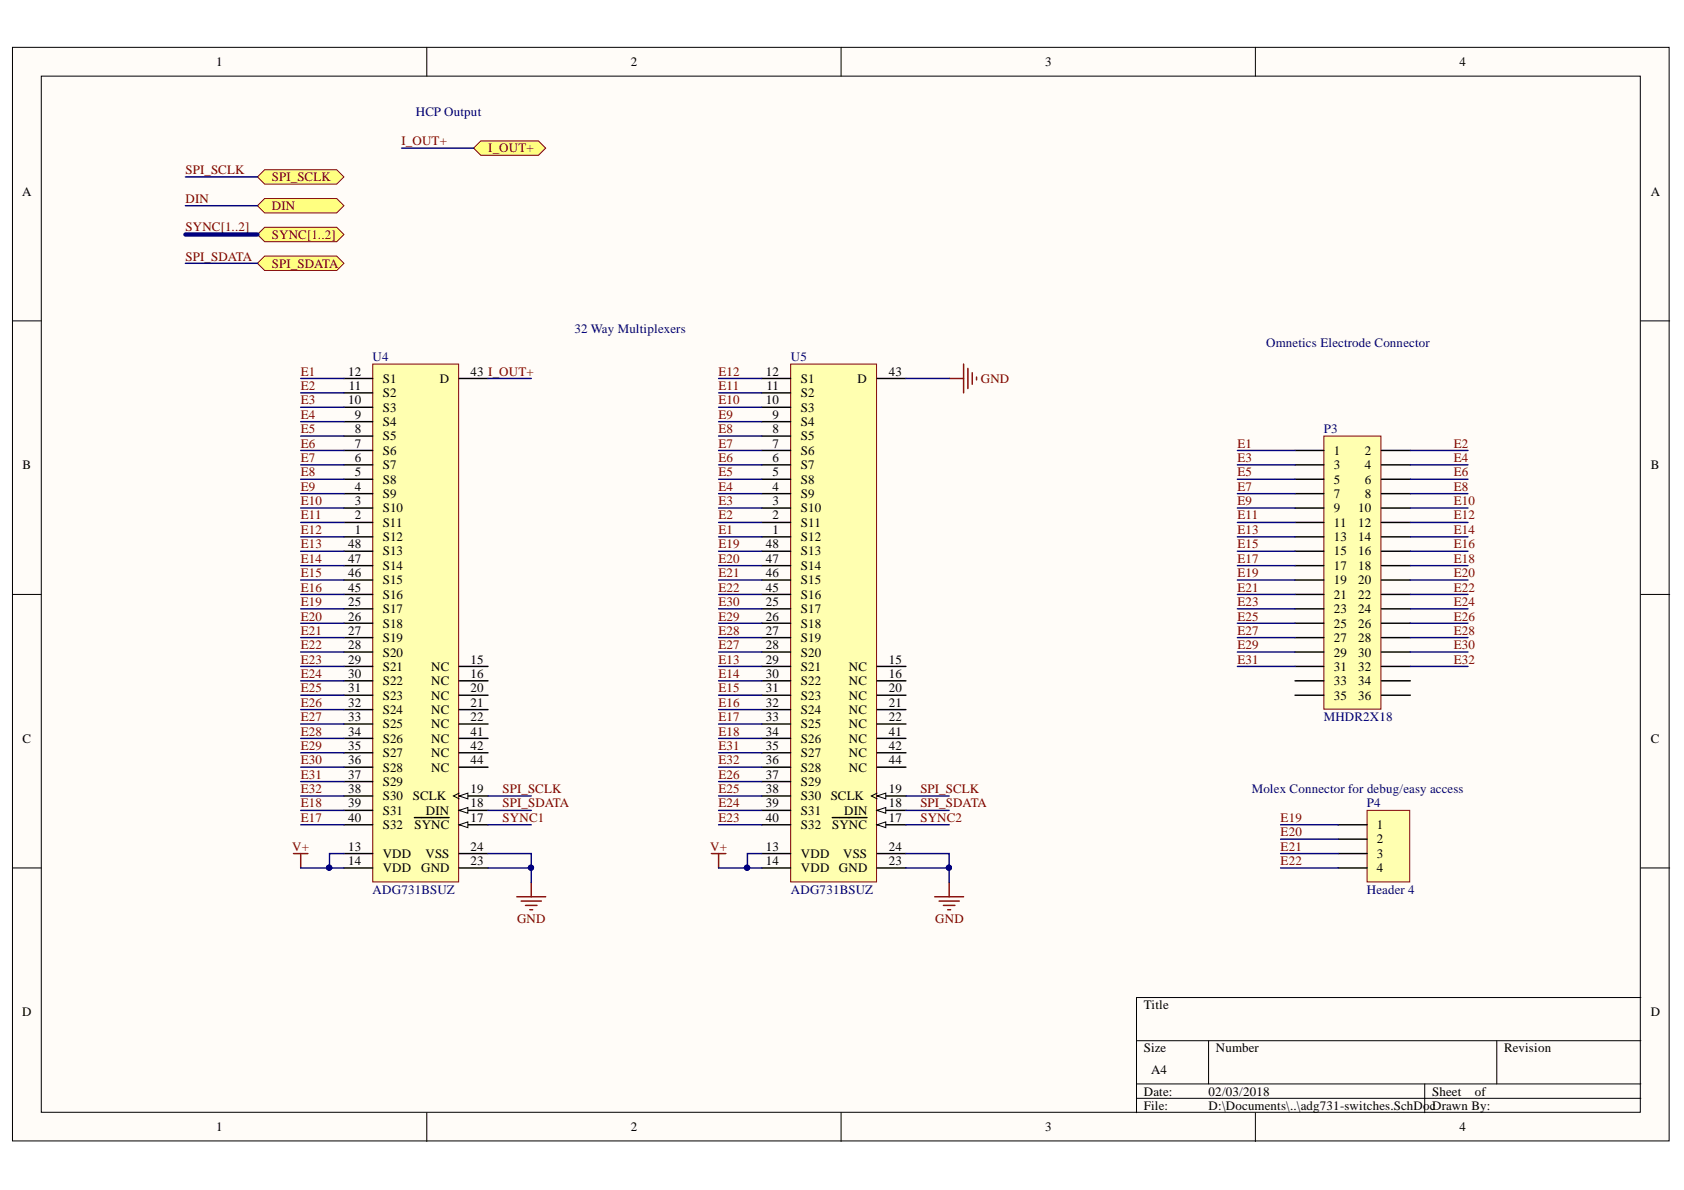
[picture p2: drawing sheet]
<svg xmlns="http://www.w3.org/2000/svg" width="297mm" height="210mm" viewBox="0 0 297 210" stroke-linecap="round" stroke-linejoin="round" font-family="sans-serif">
<defs><g id="words">
<g font-size="2.3">
<text x="38.2" y="11.7">1</text>
<text x="111.2" y="11.7">2</text>
<text x="184.3" y="11.7">3</text>
<text x="257.4" y="11.7">4</text>
<text x="3.9" y="34.5">A</text>
<text x="291.2" y="34.5">A</text>
<text x="61.4" y="71.3">10</text>
<text x="61.4" y="66.3">12</text>
<text x="61.5" y="68.8">11</text>
<text x="67.5" y="70.1">S2</text>
<text x="67.5" y="67.5">S1</text>
<text x="77.6" y="67.5">D</text>
<text x="83" y="66.3">43 I_OUT+</text>
<text x="135.1" y="71.3">10</text>
<text x="135.1" y="66.3">12</text>
<text x="135.2" y="68.8">11</text>
<text x="141.3" y="70.1">S2</text>
<text x="141.3" y="67.5">S1</text>
<text x="151.3" y="67.5">D</text>
<text x="156.8" y="66.3">43</text>
<text x="62.6" y="76.4">8</text>
<text x="62.6" y="73.9">9</text>
<text x="67.5" y="77.7">S5</text>
<text x="67.5" y="75.1">S4</text>
<text x="67.5" y="72.6">S3</text>
<text x="136.3" y="76.4">8</text>
<text x="136.3" y="73.9">9</text>
<text x="141.3" y="77.7">S5</text>
<text x="141.3" y="75.1">S4</text>
<text x="141.3" y="72.6">S3</text>
<text x="4" y="82.8">B</text>
<text x="62.6" y="81.5">6</text>
<text x="62.6" y="79">7</text>
<text x="67.5" y="82.8">S7</text>
<text x="67.5" y="80.2">S6</text>
<text x="136.3" y="81.5">6</text>
<text x="136.3" y="79">7</text>
<text x="141.3" y="82.8">S7</text>
<text x="141.3" y="80.2">S6</text>
<text x="235.3" y="80.2">1</text>
<text x="235.3" y="82.8">3</text>
<text x="240.8" y="80.2">2</text>
<text x="240.8" y="82.8">4</text>
<text x="291.2" y="82.8">B</text>
<text x="62.6" y="89.1">3</text>
<text x="62.6" y="86.6">4</text>
<text x="62.6" y="84">5</text>
<text x="67.5" y="87.8">S9</text>
<text x="67.5" y="85.3">S8</text>
<text x="136.3" y="89.1">3</text>
<text x="136.3" y="86.6">4</text>
<text x="136.3" y="84">5</text>
<text x="141.3" y="87.8">S9</text>
<text x="141.3" y="85.3">S8</text>
<text x="235.3" y="85.3">5</text>
<text x="235.3" y="87.8">7</text>
<text x="240.8" y="85.3">6</text>
<text x="240.8" y="87.8">8</text>
<text x="62.6" y="94.2">1</text>
<text x="62.6" y="91.6">2</text>
<text x="67.5" y="95.4">S12</text>
<text x="67.5" y="92.9">S11</text>
<text x="67.5" y="90.4">S10</text>
<text x="136.3" y="94.2">1</text>
<text x="136.3" y="91.6">2</text>
<text x="141.3" y="95.4">S12</text>
<text x="141.3" y="92.9">S11</text>
<text x="141.3" y="90.4">S10</text>
<text x="235.3" y="90.4">9</text>
<text x="235.3" y="92.9">11</text>
<text x="235.3" y="95.4">13</text>
<text x="239.6" y="90.4">10</text>
<text x="239.6" y="92.9">12</text>
<text x="239.6" y="95.4">14</text>
<text x="61.4" y="101.8">46</text>
<text x="61.4" y="99.2">47</text>
<text x="61.4" y="96.7">48</text>
<text x="67.5" y="100.5">S14</text>
<text x="67.5" y="98">S13</text>
<text x="135.1" y="101.8">46</text>
<text x="135.1" y="99.2">47</text>
<text x="135.1" y="96.7">48</text>
<text x="141.3" y="100.5">S14</text>
<text x="141.3" y="98">S13</text>
<text x="235.3" y="98">15</text>
<text x="235.3" y="100.5">17</text>
<text x="239.6" y="98">16</text>
<text x="239.6" y="100.5">18</text>
<text x="61.4" y="106.9">25</text>
<text x="61.4" y="104.4">45</text>
<text x="67.5" y="105.7">S16</text>
<text x="67.5" y="103">S15</text>
<text x="135.1" y="106.9">25</text>
<text x="135.1" y="104.4">45</text>
<text x="141.3" y="105.7">S16</text>
<text x="141.3" y="103">S15</text>
<text x="235.3" y="103">19</text>
<text x="235.3" y="105.7">21</text>
<text x="239.6" y="103">20</text>
<text x="239.6" y="105.7">22</text>
<text x="61.4" y="109.5">26</text>
<text x="61.4" y="112">27</text>
<text x="67.5" y="108.2">S17</text>
<text x="67.5" y="110.7">S18</text>
<text x="67.5" y="113.3">S19</text>
<text x="135.1" y="109.5">26</text>
<text x="135.1" y="112">27</text>
<text x="141.3" y="108.2">S17</text>
<text x="141.3" y="110.7">S18</text>
<text x="141.3" y="113.3">S19</text>
<text x="235.3" y="108.2">23</text>
<text x="235.3" y="110.7">25</text>
<text x="235.3" y="113.3">27</text>
<text x="239.6" y="108.2">24</text>
<text x="239.6" y="110.7">26</text>
<text x="239.6" y="113.3">28</text>
<text x="61.4" y="114.5">28</text>
<text x="61.4" y="117.1">29</text>
<text x="61.4" y="119.6">30</text>
<text x="67.5" y="115.8">S20</text>
<text x="67.5" y="118.3">S21</text>
<text x="76.1" y="118.3">NC</text>
<text x="83" y="117.1">15</text>
<text x="83" y="119.6">16</text>
<text x="135.1" y="114.5">28</text>
<text x="135.1" y="117.1">29</text>
<text x="135.1" y="119.6">30</text>
<text x="141.3" y="115.8">S20</text>
<text x="141.3" y="118.3">S21</text>
<text x="149.7" y="118.3">NC</text>
<text x="156.8" y="117.1">15</text>
<text x="156.8" y="119.6">16</text>
<text x="235.3" y="115.8">29</text>
<text x="235.3" y="118.3">31</text>
<text x="239.6" y="115.8">30</text>
<text x="239.6" y="118.3">32</text>
<text x="61.4" y="122.1">31</text>
<text x="61.4" y="124.7">32</text>
<text x="67.5" y="120.9">S22</text>
<text x="67.5" y="123.4">S23</text>
<text x="67.5" y="126">S24</text>
<text x="76.1" y="120.9">NC</text>
<text x="76.1" y="123.4">NC</text>
<text x="76.1" y="126">NC</text>
<text x="83" y="122.1">20</text>
<text x="83" y="124.7">21</text>
<text x="135.1" y="122.1">31</text>
<text x="135.1" y="124.7">32</text>
<text x="141.3" y="120.9">S22</text>
<text x="141.3" y="123.4">S23</text>
<text x="141.3" y="126">S24</text>
<text x="149.7" y="120.9">NC</text>
<text x="149.7" y="123.4">NC</text>
<text x="149.7" y="126">NC</text>
<text x="156.8" y="122.1">20</text>
<text x="156.8" y="124.7">21</text>
<text x="235.3" y="120.9">33</text>
<text x="235.3" y="123.4">35</text>
<text x="239.6" y="120.9">34</text>
<text x="239.6" y="123.4">36</text>
<text x="4" y="131">C</text>
<text x="61.4" y="127.2">33</text>
<text x="61.4" y="129.8">34</text>
<text x="67.5" y="128.5">S25</text>
<text x="67.5" y="131">S26</text>
<text x="76.1" y="128.5">NC</text>
<text x="76.1" y="131">NC</text>
<text x="83" y="127.2">22</text>
<text x="83" y="129.8">41</text>
<text x="135.1" y="127.2">33</text>
<text x="135.1" y="129.8">34</text>
<text x="141.3" y="128.5">S25</text>
<text x="141.3" y="131">S26</text>
<text x="149.7" y="128.5">NC</text>
<text x="149.7" y="131">NC</text>
<text x="156.8" y="127.2">22</text>
<text x="156.8" y="129.8">41</text>
<text x="291.2" y="131">C</text>
<text x="61.4" y="132.3">35</text>
<text x="61.4" y="134.8">36</text>
<text x="61.4" y="137.4">37</text>
<text x="67.5" y="133.6">S27</text>
<text x="67.5" y="136.1">S28</text>
<text x="76.1" y="133.6">NC</text>
<text x="76.1" y="136.1">NC</text>
<text x="83" y="132.3">42</text>
<text x="83" y="134.8">44</text>
<text x="135.1" y="132.3">35</text>
<text x="135.1" y="134.8">36</text>
<text x="135.1" y="137.4">37</text>
<text x="141.3" y="133.6">S27</text>
<text x="141.3" y="136.1">S28</text>
<text x="149.7" y="133.6">NC</text>
<text x="149.7" y="136.1">NC</text>
<text x="156.8" y="132.3">42</text>
<text x="156.8" y="134.8">44</text>
<text x="61.4" y="139.9">38</text>
<text x="61.4" y="142.4">39</text>
<text x="67.5" y="138.6">S29</text>
<text x="67.5" y="141.2">S30</text>
<text x="67.5" y="143.7">S31</text>
<text x="72.8" y="141.2">SCLK</text>
<text x="75.1" y="143.7">DIN</text>
<text x="83" y="142.4">18</text>
<text x="83" y="139.9">19</text>
<text x="135.1" y="139.9">38</text>
<text x="135.1" y="142.4">39</text>
<text x="141.3" y="138.6">S29</text>
<text x="141.3" y="141.2">S30</text>
<text x="141.3" y="143.7">S31</text>
<text x="146.5" y="141.2">SCLK</text>
<text x="148.9" y="143.7">DIN</text>
<text x="156.8" y="142.4">18</text>
<text x="156.8" y="139.9">19</text>
<text x="61.4" y="145">40</text>
<text x="67.5" y="146.2">S32</text>
<text x="73.1" y="146.2">SYNC</text>
<text x="83" y="145">17</text>
<text x="135.1" y="145">40</text>
<text x="141.3" y="146.2">S32</text>
<text x="146.8" y="146.2">SYNC</text>
<text x="156.8" y="145">17</text>
<text x="242.9" y="146.2">1</text>
<text x="242.9" y="148.8">2</text>
<text x="61.4" y="150">13</text>
<text x="61.4" y="152.6">14</text>
<text x="67.5" y="151.3">VDD</text>
<text x="67.5" y="153.8">VDD</text>
<text x="74.3" y="153.8">GND</text>
<text x="75" y="151.3">VSS</text>
<text x="83" y="152.6">23</text>
<text x="83" y="150">24</text>
<text x="135.1" y="150">13</text>
<text x="135.1" y="152.6">14</text>
<text x="141.3" y="151.3">VDD</text>
<text x="141.3" y="153.8">VDD</text>
<text x="148" y="153.8">GND</text>
<text x="148.7" y="151.3">VSS</text>
<text x="156.8" y="152.6">23</text>
<text x="156.8" y="150">24</text>
<text x="242.9" y="151.3">3</text>
<text x="242.9" y="153.8">4</text>
<text x="3.9" y="179.3">D</text>
<text x="201.8" y="178">Title</text>
<text x="291.2" y="179.3">D</text>
<text x="201.8" y="185.6">Size</text>
<text x="214.5" y="185.6">Number</text>
<text x="265.3" y="185.6">Revision</text>
<text x="203" y="189.4">A4</text>
<text x="201.8" y="193.2">Date:</text>
<text x="201.8" y="195.8">File:</text>
<text x="213.2" y="193.2">02/03/2018</text>
<text x="213.2" y="195.8">D:\Documents\..\adg731-switches.SchDocDrawn By:</text>
<text x="252.6" y="193.2">Sheet</text>
<text x="260.2" y="193.2">of</text>
<text x="38.2" y="199.6">1</text>
<text x="111.2" y="199.6">2</text>
<text x="184.3" y="199.6">3</text>
<text x="257.4" y="199.6">4</text>
</g>
<g font-size="2.3" fill="#000080">
<text x="73.3" y="20.5">HCP Output</text>
<text x="101.3" y="58.7">32 Way Multiplexers</text>
<text x="65.7" y="63.7">U4</text>
<text x="139.5" y="63.7">U5</text>
<text x="223.3" y="61.2">Omnetics Electrode Connector</text>
<text x="233.5" y="76.4">P3</text>
<text x="233.5" y="127.2">MHDR2X18</text>
<text x="220.8" y="139.9">Molex Connector for debug/easy access</text>
<text x="241.1" y="142.4">P4</text>
<text x="65.7" y="157.6">ADG731BSUZ</text>
<text x="139.5" y="157.6">ADG731BSUZ</text>
<text x="241.1" y="157.6">Header 4</text>
</g>
<g font-size="2.3" fill="#800000">
<text x="70.8" y="25.6">I_OUT+</text>
<text x="86.1" y="26.9">I_OUT+</text>
<text x="32.7" y="30.7">SPI_SCLK</text>
<text x="32.7" y="35.8">DIN</text>
<text x="48" y="32">SPI_SCLK</text>
<text x="32.7" y="40.8">SYNC[1..2]</text>
<text x="48" y="37">DIN</text>
<text x="32.7" y="46">SPI_SDATA</text>
<text x="48" y="42.1">SYNC[1..2]</text>
<text x="48" y="47.3">SPI_SDATA</text>
<text x="53" y="66.3">E1</text>
<text x="53" y="68.8">E2</text>
<text x="53" y="71.3">E3</text>
<text x="126.7" y="66.3">E12</text>
<text x="126.7" y="68.8">E11</text>
<text x="126.7" y="71.3">E10</text>
<text x="173" y="67.5">GND</text>
<text x="53" y="73.9">E4</text>
<text x="53" y="76.4">E5</text>
<text x="126.7" y="73.9">E9</text>
<text x="126.7" y="76.4">E8</text>
<text x="53" y="79">E6</text>
<text x="53" y="81.5">E7</text>
<text x="126.7" y="79">E7</text>
<text x="126.7" y="81.5">E6</text>
<text x="218.3" y="79">E1</text>
<text x="218.3" y="81.5">E3</text>
<text x="256.4" y="79">E2</text>
<text x="256.4" y="81.5">E4</text>
<text x="53" y="84">E8</text>
<text x="53" y="86.6">E9</text>
<text x="53" y="89.1">E10</text>
<text x="126.7" y="84">E5</text>
<text x="126.7" y="86.6">E4</text>
<text x="126.7" y="89.1">E3</text>
<text x="218.3" y="84">E5</text>
<text x="218.3" y="86.6">E7</text>
<text x="218.3" y="89.1">E9</text>
<text x="256.4" y="84">E6</text>
<text x="256.4" y="86.6">E8</text>
<text x="256.4" y="89.1">E10</text>
<text x="53" y="91.6">E11</text>
<text x="53" y="94.2">E12</text>
<text x="126.7" y="91.6">E2</text>
<text x="126.7" y="94.2">E1</text>
<text x="218.3" y="91.6">E11</text>
<text x="218.3" y="94.2">E13</text>
<text x="256.4" y="91.6">E12</text>
<text x="256.4" y="94.2">E14</text>
<text x="53" y="96.7">E13</text>
<text x="53" y="99.2">E14</text>
<text x="53" y="101.8">E15</text>
<text x="126.7" y="96.7">E19</text>
<text x="126.7" y="99.2">E20</text>
<text x="126.7" y="101.8">E21</text>
<text x="218.3" y="96.7">E15</text>
<text x="218.3" y="99.2">E17</text>
<text x="218.3" y="101.8">E19</text>
<text x="256.4" y="96.7">E16</text>
<text x="256.4" y="99.2">E18</text>
<text x="256.4" y="101.8">E20</text>
<text x="53" y="104.4">E16</text>
<text x="53" y="106.9">E19</text>
<text x="126.7" y="104.4">E22</text>
<text x="126.7" y="106.9">E30</text>
<text x="218.3" y="104.4">E21</text>
<text x="218.3" y="106.9">E23</text>
<text x="256.4" y="104.4">E22</text>
<text x="256.4" y="106.9">E24</text>
<text x="53" y="109.5">E20</text>
<text x="53" y="112">E21</text>
<text x="126.7" y="109.5">E29</text>
<text x="126.7" y="112">E28</text>
<text x="218.3" y="109.5">E25</text>
<text x="218.3" y="112">E27</text>
<text x="256.4" y="109.5">E26</text>
<text x="256.4" y="112">E28</text>
<text x="53" y="114.5">E22</text>
<text x="53" y="117.1">E23</text>
<text x="53" y="119.6">E24</text>
<text x="126.7" y="114.5">E27</text>
<text x="126.7" y="117.1">E13</text>
<text x="126.7" y="119.6">E14</text>
<text x="218.3" y="114.5">E29</text>
<text x="218.3" y="117.1">E31</text>
<text x="256.4" y="114.5">E30</text>
<text x="256.4" y="117.1">E32</text>
<text x="53" y="122.1">E25</text>
<text x="53" y="124.7">E26</text>
<text x="126.7" y="122.1">E15</text>
<text x="126.7" y="124.7">E16</text>
<text x="53" y="127.2">E27</text>
<text x="53" y="129.8">E28</text>
<text x="126.7" y="127.2">E17</text>
<text x="126.7" y="129.8">E18</text>
<text x="53" y="132.3">E29</text>
<text x="53" y="134.8">E30</text>
<text x="53" y="137.4">E31</text>
<text x="126.7" y="132.3">E31</text>
<text x="126.7" y="134.8">E32</text>
<text x="126.7" y="137.4">E26</text>
<text x="53" y="139.9">E32</text>
<text x="53" y="142.4">E18</text>
<text x="88.7" y="139.9">SPI_SCLK</text>
<text x="88.7" y="142.4">SPI_SDATA</text>
<text x="126.7" y="139.9">E25</text>
<text x="126.7" y="142.4">E24</text>
<text x="162.3" y="139.9">SPI_SCLK</text>
<text x="162.3" y="142.4">SPI_SDATA</text>
<text x="53" y="145">E17</text>
<text x="88.7" y="145">SYNC1</text>
<text x="126.7" y="145">E23</text>
<text x="162.3" y="145">SYNC2</text>
<text x="225.9" y="145">E19</text>
<text x="225.9" y="147.5">E20</text>
<text x="51.5" y="150">V+</text>
<text x="125.3" y="150">V+</text>
<text x="225.9" y="150">E21</text>
<text x="225.9" y="152.6">E22</text>
<text x="91.2" y="162.7">GND</text>
<text x="165" y="162.7">GND</text>
</g>
</g></defs>
<g fill="#fffcf8" stroke="#000" stroke-width=".18">
<path d="M2.2 8.4h292.2v192.8h-292.2z"/>
<path d="M7.3 13.4h282v182.8h-282z"/>
</g>
<g fill="none" stroke="#000" stroke-width=".18">
<path d="M75.3 8.4v5M148.4 8.4v5M221.4 8.4v5M2.2 56.6h5.1M289.4 56.6h5.1M2.2 104.9h5.1M289.4 104.9h5.1M2.2 153.1h5.1M289.4 153.1h5.1M289.4 176h-88.9v20.3M75.3 196.3v5.1M148.4 196.3v5.1"/>
<path d="M200.5 183.6h88.9M200.5 191.2h88.9M200.5 193.7h88.9M213.2 183.6v7.6M221.4 196.3v5.1M251.3 191.2v5.1M264 183.6v7.6"/>
</g>
<g fill="none" stroke="#800000" stroke-width=".25">
<path d="M51.8 150.6h2.5M53 150.6v2.5M91.2 158.2h5M91.9 158.9h3.6M92.7 159.7h2M93.7 155.6v2.6M125.5 150.6h2.5M126.8 150.6v2.5M164.9 158.2h5.1M165.6 158.9h3.6M166.4 159.7h2M167.4 155.6v2.6"/>
<path d="M93.5 160.5h.5M167.2 160.5h.5"/>
</g>
<g fill="#ffff80" stroke="#800000" stroke-width=".18">
<path d="M45.4 31.2l1.3-1.3h12.7l1.3 1.3-1.3 1.3h-12.7z" fill-rule="evenodd"/>
<path d="M45.4 36.3l1.3-1.3h12.7l1.3 1.3-1.3 1.3h-12.7z" fill-rule="evenodd"/>
<path d="M45.4 41.4l1.3-1.3h12.7l1.3 1.3-1.3 1.2h-12.7z" fill-rule="evenodd"/>
<path d="M83.5 26.1l1.3-1.2h10.2l1.2 1.2-1.2 1.3h-10.2z" fill-rule="evenodd"/>
</g>
<path d="M167.4 66.8h2.6M170 64.2v5.1M170.7 65v3.5M171.5 65.7v2.1M172.3 66.5v.5" fill="none" stroke="#800000" stroke-width=".25"/>
<path d="M45.4 46.4l1.3-1.2h12.7l1.3 1.2-1.3 1.3h-12.7z" fill-rule="evenodd" fill="#ffff80" stroke="#800000" stroke-width=".18"/>
<path d="M233.5 76.9h10.1v48.2h-10.1z" fill="#ffffb0" stroke="#800000" stroke-width=".18"/>
<g fill="none" stroke="#000" stroke-width=".25">
<path d="M228.4 79.5h5.1M243.7 79.5h5.1M228.4 82h5.1M228.4 84.5h5.1M228.4 87.1h5.1M228.4 89.6h5.1M228.4 92.2h5.1M228.4 94.7h5.1M228.4 97.2h5.1M228.4 99.8h5.1M243.7 82h5.1M243.7 84.5h5.1"/>
<path d="M243.7 87.1h5.1M243.7 89.6h5.1M243.7 92.2h5.1M243.7 94.7h5.1M243.7 97.2h5.1M243.7 99.8h5.1M228.4 102.3h5.1M228.4 104.9h5.1M228.4 107.4h5.1M228.4 109.9h5.1M228.4 112.5h5.1M228.4 115h5.1"/>
<path d="M228.4 117.5h5.1M243.7 102.3h5.1M243.7 104.9h5.1M243.7 107.4h5.1M243.7 109.9h5.1M243.7 112.5h5.1M243.7 115h5.1M243.7 117.5h5.1M228.4 120.1h5.1M228.4 122.6h5.1M243.7 120.1h5.1M243.7 122.6h5.1"/>
</g>
<path d="M65.7 64.2h15.2v91.4h-15.2z" fill="#ffffb0" stroke="#800000" stroke-width=".18"/>
<g fill="none" stroke="#000" stroke-width=".25">
<path d="M60.7 79.5h5M60.7 76.9h5M60.7 74.4h5M60.7 71.8h5M60.7 69.3h5M60.7 66.8h5M81 66.8h5.1M60.7 94.7h5M60.7 92.2h5M60.7 89.6h5M60.7 87.1h5M60.7 84.5h5"/>
<path d="M60.7 82h5M60.7 99.8h5M60.7 97.2h5M60.7 107.4h5M60.7 109.9h5M60.7 112.5h5M60.7 115h5M60.7 117.5h5M60.7 104.9h5M60.7 102.3h5M81 117.5h5.1M60.7 120.1h5"/>
<path d="M60.7 122.6h5M60.7 125.2h5M60.7 127.7h5M60.7 130.2h5M60.7 132.8h5M60.7 135.3h5M60.7 137.9h5M81 120.1h5.1M60.7 140.4h5M60.7 142.9h5M60.7 145.5h5M60.7 150.6h5"/>
<path d="M60.7 153.1h5M81 145.5h5.1"/>
</g>
<path d="M81 145.5l1.5-.5v1z" fill="#fffcf8"/>
<path d="M81 145.5l1.5-.5v1z" fill="none" stroke="#000" stroke-width=".18"/>
<path d="M73.1 144.2h6.1M81 142.9h5.1" fill="none" stroke="#000" stroke-width=".25"/>
<path d="M81 142.9l1.5-.5v1.1z" fill="#fffcf8"/>
<path d="M81 139.9l-1 .5 1 .5M81 142.9l1.5-.5v1.1z" fill="none" stroke="#000" stroke-width=".18"/>
<path d="M81 140.4h5.1" fill="none" stroke="#000" stroke-width=".25"/>
<path d="M81 140.4l1.5-.5v1z" fill="#fffcf8"/>
<path d="M81 140.4l1.5-.5v1z" fill="none" stroke="#000" stroke-width=".18"/>
<path d="M81 122.6h5.1M81 125.2h5.1M81 127.7h5.1M81 130.2h5.1M81 132.8h5.1M81 135.3h5.1M81 153.1h5.1M81 150.6h5.1" fill="none" stroke="#000" stroke-width=".25"/>
<path d="M139.5 64.2h15.1v91.4h-15.1z" fill="#ffffb0" stroke="#800000" stroke-width=".18"/>
<g fill="none" stroke="#000" stroke-width=".25">
<path d="M134.4 79.5h5.1M134.4 76.9h5.1M134.4 74.4h5.1M134.4 71.8h5.1M134.4 69.3h5.1M134.4 66.8h5.1M154.7 66.8h5.1M134.4 94.7h5.1M134.4 92.2h5.1M134.4 89.6h5.1M134.4 87.1h5.1M134.4 84.5h5.1"/>
<path d="M134.4 82h5.1M134.4 99.8h5.1M134.4 97.2h5.1M134.4 107.4h5.1M134.4 109.9h5.1M134.4 112.5h5.1M134.4 115h5.1M134.4 117.5h5.1M134.4 104.9h5.1M134.4 102.3h5.1M154.7 117.5h5.1M134.4 120.1h5.1"/>
<path d="M134.4 122.6h5.1M134.4 125.2h5.1M134.4 127.7h5.1M134.4 130.2h5.1M134.4 132.8h5.1M134.4 135.3h5.1M134.4 137.9h5.1M154.7 120.1h5.1M134.4 140.4h5.1M134.4 142.9h5.1M134.4 145.5h5.1M134.4 150.6h5.1"/>
<path d="M134.4 153.1h5.1M154.7 145.5h5.1"/>
</g>
<path d="M154.7 145.5l1.5-.5v1z" fill="#fffcf8"/>
<path d="M154.7 145.5l1.5-.5v1z" fill="none" stroke="#000" stroke-width=".18"/>
<path d="M146.8 144.2h6.1M154.7 142.9h5.1" fill="none" stroke="#000" stroke-width=".25"/>
<path d="M154.7 142.9l1.5-.5v1.1z" fill="#fffcf8"/>
<path d="M154.7 139.9l-1 .5 1 .5M154.7 142.9l1.5-.5v1.1z" fill="none" stroke="#000" stroke-width=".18"/>
<path d="M154.7 140.4h5.1" fill="none" stroke="#000" stroke-width=".25"/>
<path d="M154.7 140.4l1.5-.5v1z" fill="#fffcf8"/>
<path d="M154.7 140.4l1.5-.5v1z" fill="none" stroke="#000" stroke-width=".18"/>
<path d="M154.7 122.6h5.1M154.7 125.2h5.1M154.7 127.7h5.1M154.7 130.2h5.1M154.7 132.8h5.1M154.7 135.3h5.1M154.7 153.1h5.1M154.7 150.6h5.1" fill="none" stroke="#000" stroke-width=".25"/>
<path d="M241.1 142.9h7.6v12.7h-7.6z" fill="#ffffb0" stroke="#800000" stroke-width=".18"/>
<path d="M236.1 145.5h5M236.1 148h5M236.1 150.6h5M236.1 153.1h5" fill="none" stroke="#000" stroke-width=".25"/>
<g fill="none" stroke="#000080" stroke-width=".25">
<path d="M32.7 31.2h12.7M32.7 36.3h12.7M70.8 26.1h12.7M32.7 46.4h12.7M53 66.8h7.7M53 69.3h7.7M53 71.8h7.7M53 74.4h7.7M53 76.9h7.7M53 79.5h7.7M86.1 66.8h7.6M126.8 66.8h7.6"/>
<path d="M126.8 69.3h7.6M126.8 71.8h7.6M126.8 74.4h7.6M126.8 76.9h7.6M126.8 79.5h7.6M159.8 66.8h7.6M218.3 79.5h10.1M248.8 79.5h10.1M53 82h7.7M53 84.5h7.7M53 87.1h7.7M53 89.6h7.7"/>
<path d="M53 92.2h7.7M53 94.7h7.7M53 97.2h7.7M53 99.8h7.7M126.8 82h7.6M126.8 84.5h7.6M126.8 87.1h7.6M126.8 89.6h7.6M126.8 92.2h7.6M126.8 94.7h7.6M126.8 97.2h7.6M126.8 99.8h7.6"/>
<path d="M218.3 82h10.1M218.3 84.5h10.1M218.3 87.1h10.1M218.3 89.6h10.1M218.3 92.2h10.1M218.3 94.7h10.1M218.3 97.2h10.1M218.3 99.8h10.1M248.8 82h10.1M248.8 84.5h10.1M248.8 87.1h10.1M248.8 89.6h10.1"/>
<path d="M248.8 92.2h10.1M248.8 94.7h10.1M248.8 97.2h10.1M248.8 99.8h10.1M53 102.3h7.7M53 104.9h7.7M53 107.4h7.7M53 109.9h7.7M53 112.5h7.7M53 115h7.7M53 117.5h7.7M126.8 102.3h7.6"/>
<path d="M126.8 104.9h7.6M126.8 107.4h7.6M126.8 109.9h7.6M126.8 112.5h7.6M126.8 115h7.6M126.8 117.5h7.6M218.3 102.3h10.1M218.3 104.9h10.1M218.3 107.4h10.1M218.3 109.9h10.1M218.3 112.5h10.1M218.3 115h10.1"/>
<path d="M218.3 117.5h10.1M248.8 102.3h10.1M248.8 104.9h10.1M248.8 107.4h10.1M248.8 109.9h10.1M248.8 112.5h10.1M248.8 115h10.1M248.8 117.5h10.1M53 120.1h7.7M53 122.6h7.7M53 125.2h7.7M53 127.7h7.7"/>
<path d="M53 130.2h7.7M53 132.8h7.7M53 135.3h7.7M53 137.9h7.7M126.8 120.1h7.6M126.8 122.6h7.6M126.8 125.2h7.6M126.8 127.7h7.6M126.8 130.2h7.6M126.8 132.8h7.6M126.8 135.3h7.6M126.8 137.9h7.6"/>
<path d="M53 153.1h7.7M53 140.4h7.7M53 142.9h7.7M53 145.5h7.7M60.7 150.6h-2.6v2.5M86.1 150.6h7.6v2.5h-7.6M86.1 140.4h7.6M86.1 142.9h7.6M86.1 145.5h7.6M93.7 153.1v2.5M126.8 153.1h7.6M126.8 140.4h7.6"/>
<path d="M126.8 142.9h7.6M126.8 145.5h7.6M134.4 150.6h-2.6v2.5M159.8 150.6h7.6v2.5h-7.6M159.8 140.4h7.6M159.8 142.9h7.6M159.8 145.5h7.6M167.4 153.1v2.5M225.9 145.5h10.2M225.9 148h10.2M225.9 150.6h10.2M225.9 153.1h10.2"/>
</g>
<g fill="#000080" stroke="#000080" stroke-width=".18">
<circle cx="93.7" cy="153" r=".46"/>
<circle cx="167.4" cy="153" r=".46"/>
<circle cx="58.1" cy="153" r=".46"/>
<circle cx="131.8" cy="153" r=".46"/>
</g>
<path d="M32.7 41.4h12.7" fill="none" stroke="#000080" stroke-width=".76"/>
<use href="#words"/>
</svg>
